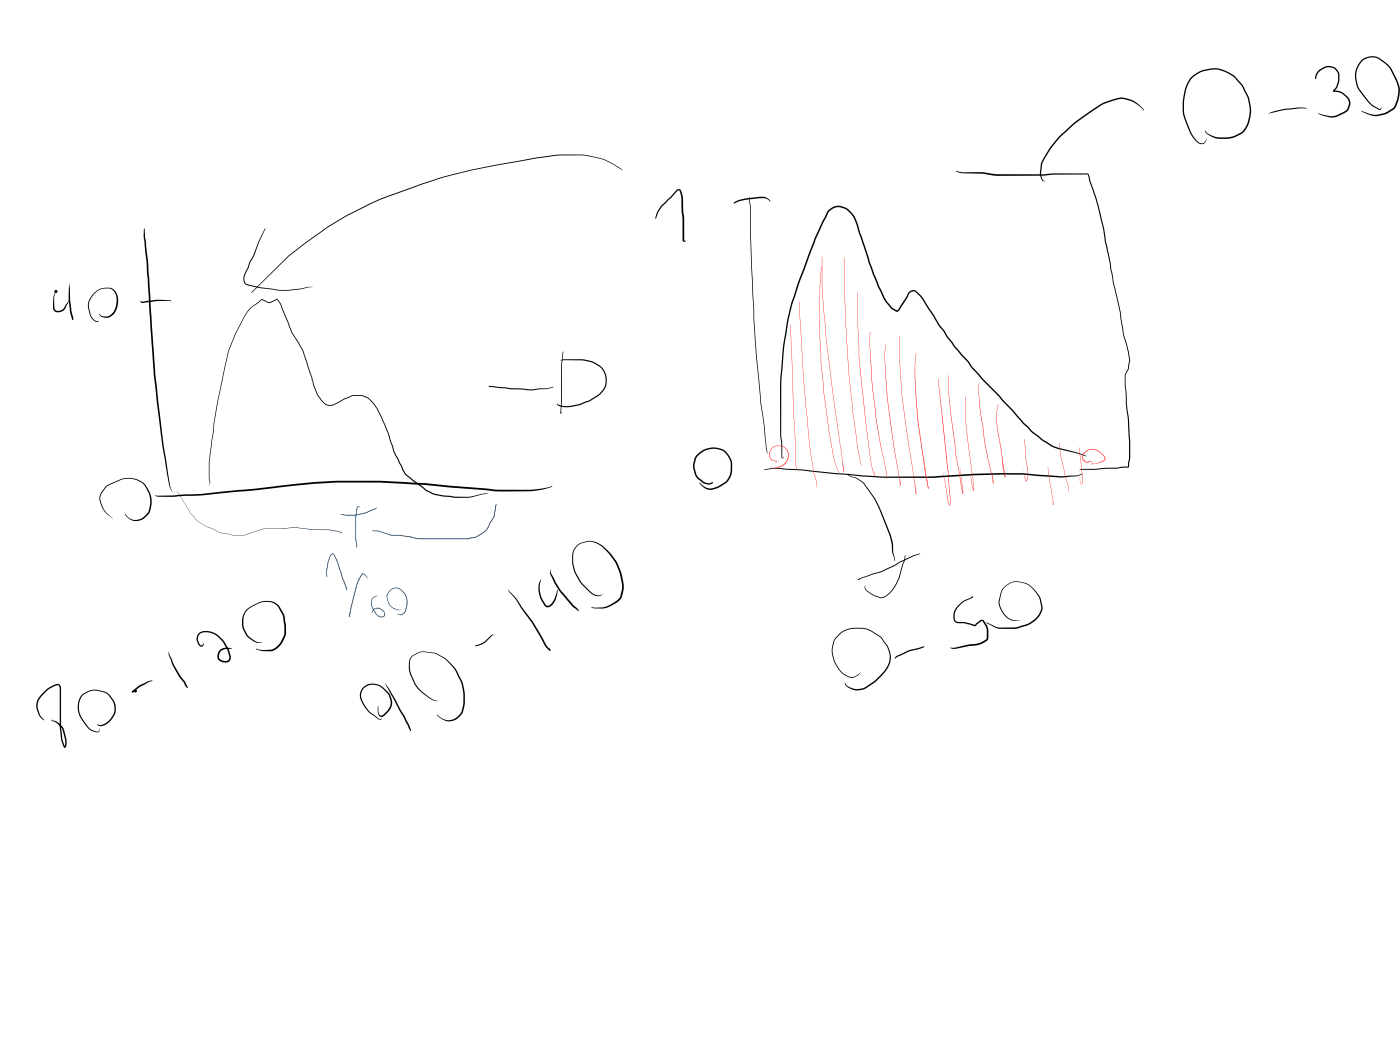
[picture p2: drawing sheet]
<svg xmlns="http://www.w3.org/2000/svg" width="328mm" height="246mm" viewBox="0 0 328 246" stroke-linecap="round" stroke-linejoin="round" font-family="sans-serif">
<g fill="#000">
<path d="M309.2 16.7a3 3 0 0 1 4.3-.6l.6 .9a5.5 5.5 0 0 1-.3 3.4l-.8 1-.1 .1-.2-.3a4 4 0 0 0 1.2-3.7v-.2a2.31 2.31 0 0 0-3.8-.9 4.3 4.3 0 0 0-1.5 2.1l-.1-.2 .1-.6zM308.6 18.3l.1 .2zM308.6 18.3l.3-.1-.2 .3zM279.6 18a7.4 7.4 0 0 1 10.8 .7 12 12 0 0 1 3.1 7 7.7 7.7 0 0 1-1.8 5.4 7.6 7.6 0 0 1-7 1.2l-1.6-.9-.4-.8 .5 .6a6.1 6.1 0 0 0 2.9 1 7 7 0 0 0 5.5-1.5 8.1 8.1 0 0 0 1.2-7.3l-.6-1.4a9 9 0 0 0-2.3-3.5 7.1 7.1 0 0 0-10.8 .6 12.5 12.5 0 0 0 .4 12 3.8 3.8 0 0 0 2.4 2.5 1.02 1.02 0 0 0 1-.8l.2-.4-.1 .4a1.29 1.29 0 0 1-1 1 1.29 1.29 0 0 1-1.4-.6 12.9 12.9 0 0 1-2.8-11.7l.6-1.8zM297.5 26.6a20.3 20.3 0 0 1 8.7-1.3l.3 .2h-.3a30.2 30.2 0 0 0-8.7 1.1zM312.9 21.2l1 .1a3.4 3.4 0 0 1 2.9 3.1l-.4 1.2-.4 .5-2.5 1.3-1.7 .1-2.5-.8 .1-.1 .8 .3 2.4 .4 .8-.2 1.8-.8 .8-.7 .4-1.1v-.6l-.2-.7a4.4 4.4 0 0 0-2.3-1.6l-1-.1-.2-.2zM312.7 21.3l.2-.2 .1 .2-.1 .2zM319.3 14.2a3.8 3.8 0 0 1 5.3 .1l.4 .3a11.5 11.5 0 0 1 3.4 6 8.8 8.8 0 0 1-1 4.6l-.4 .5a6.8 6.8 0 0 1-4.5 1.5l-1.6-.4-1.5-.6 .1-.2a5.9 5.9 0 0 0 5.6 .4l1.7-1 .3-.4a8.5 8.5 0 0 0 .9-4.3 10.2 10.2 0 0 0-4.1-6.5 3.5 3.5 0 0 0-5.6 2.3 6.2 6.2 0 0 0 .7 4.5l1.7 2.3a6.5 6.5 0 0 0 2.9 2.3h.2l.2-.5a.48 .48 0 0 1 0 .5 .48 .48 0 0 1-.6 .1 8.5 8.5 0 0 1-4-3.8 5.6 5.6 0 0 1-1.5-3.7 5.2 5.2 0 0 1 1.4-4zM59 68.6l8.6-8.6a85.6 85.6 0 0 1 20.4-12.9 135.3 135.3 0 0 1 28.7-8.5l7.8-1.4a39.1 39.1 0 0 1 13.9-.7 15.4 15.4 0 0 1 7.7 3.5 17.1 17.1 0 0 0-11.7-3.6 42.7 42.7 0 0 0-9.9 1 151.6 151.6 0 0 0-22 4.7l-2.7 .9a113.4 113.4 0 0 0-13.9 5.4 82.5 82.5 0 0 0-18.2 11.8l-8.6 8.5zM158.6 44.6a.66 .66 0 0 1 .7-.3 .66 .66 0 0 1 .6 .6l.3 1.5 .1 3.5 .2 1.3-.1 5.2 .5 .2-.6 .1-.2-.4v-5.1l-.2-1.3v-3.3l-.5-1.9-.5 .1-3.2 3.2a6.7 6.7 0 0 0-1.8 3.2h-.1a5.3 5.3 0 0 1 1.8-3.4zM153.8 51.1l.2-.1-.1 .3zM172.2 47.5l.8-.5 1.2-.3 4-.6a2.21 2.21 0 0 1 2.5 1.1l-.1 .1-.4-.5-.7-.3h-1.3l-3.3 .4-2.7 .8z"/>
<path d="M172.2 47.6l.1 .1zM172.2 47.6h.2zM248.8 31.7a48.1 48.1 0 0 1 10.6-7.8 8.8 8.8 0 0 1 4.2-1 7 7 0 0 1 4.8 2.9l-.1 .1a6.9 6.9 0 0 0-3.4-2.3l-1.3-.4a12.7 12.7 0 0 0-6.1 2 39.2 39.2 0 0 0-11.3 10.2 7.8 7.8 0 0 0-1.8 3.6l-.1 2.1 .3 1.1 .7 .4-.8-.2-.5-1.2 .1-2.3a5.4 5.4 0 0 1 1.3-2.8 22.4 22.4 0 0 1 3.4-4.4zM13.1 68.3a6.6 6.6 0 0 0-.3 4v.2a1.12 1.12 0 0 0 1.8 .1l.4-.4 1-1.7 .1 .4-.4 .5a1.97 1.97 0 0 1-3 1.5l-.1-.2a7.7 7.7 0 0 1 .3-4zM16.3 66.5v.4a32.5 32.5 0 0 0 .9 8l-.1 .2a18.8 18.8 0 0 1-.8-8.6zM22.2 68.6a4.3 4.3 0 0 1 3.9-1 3.1 3.1 0 0 1 1.6 3.6 3.3 3.3 0 0 1-2.6 3.3 1.56 1.56 0 0 1-1.8-.8h.1a1.67 1.67 0 0 0 1.7 .5 2.86 2.86 0 0 0 2.1-2.5 3.2 3.2 0 0 0-1.1-3.9l-.3-.1a4.3 4.3 0 0 0-4.5 2.5 4.3 4.3 0 0 0 1.1 5l.5 .1 .2-.1a.39 .39 0 0 1-.3 .4 .39 .39 0 0 1-.5-.2l-.3-.2a5 5 0 0 1-1.1-4.8zM32.8 70.7l4.1-.4 2.7 .1 .6 .2h-3.6l-3.1 .5zM62.1 53.6l.2 .1-1.4 2.9-1.5 3.8a6.5 6.5 0 0 0-1.2 2.7 3 3 0 0 0-.7 3.2l.6 .4 3 .7 4.5 .6h2.2l4.5-.7h1.2l-3.2 .6-4.3 .3-4.9-.6-2.8-.6a1.56 1.56 0 0 1-1.1-2.4l.9-1.8 .4-1.3 1-1.7 1.2-3.3zM114.7 90.5l.2-.1-.1 .2h.9l8.4 .7 2.5-.2a6.9 6.9 0 0 0 3.1-.4l.1 .2-1.4 .3-4 .4-9.6-.8zM131.5 84.4l.8-.1a14.5 14.5 0 0 1 6.9 .5l1.2 .7a4.4 4.4 0 0 1-.3 7.5l-1.2 .8a12.2 12.2 0 0 1-6.9 1.6l-1.2-.3-.1-.3 .2-.2-.1 .2a5.2 5.2 0 0 0 3.3 .3l1.9-.4 1.9-.7 2.1-1.2a4.1 4.1 0 0 0 .2-7 6.7 6.7 0 0 0-3.6-1.3l-5 .1zM132.1 82.5h.1l-.2 1.5a74.8 74.8 0 0 0-.2 10.4l-.2 2.5 .1-.5 .1 .3a.19 .19 0 0 1-.1 .3 .19 .19 0 0 1-.3-.2l.2-6a35.2 35.2 0 0 1 .3-7.7zM36.2 116.1l.8 .2 3.5-.1 6.6-.4 13-1.2a175.1 175.1 0 0 1 45.3-.7l12.8 1a34.6 34.6 0 0 0 10.7-.7l.6-.2-.3 .3a12.6 12.6 0 0 1-4.5 .9h-8.5l-10.8-.9a168 168 0 0 0-40.3 .1l-17.9 1.8-8.7 .3h-1.5z"/>
<path d="M33.8 53.6l.1 .1 .1 1.7a111.2 111.2 0 0 1 1.2 13.5 373.2 373.2 0 0 0 4.8 45.2l.4 1.2a7 7 0 0 1-1.1-3.3 306.4 306.4 0 0 1-4.5-43.1 126.3 126.3 0 0 0-1.1-13.5zM58.5 72.5l2.8-2.3 2 .7 1.8-.8 .8 1.2 2.7 6.6 1.3 2.1a32 32 0 0 1 3.2 8l.5 2.2a8.4 8.4 0 0 0 1.8 3.5 2.42 2.42 0 0 0 3.8 .7l3.2-1.6 1-.1a4.7 4.7 0 0 1 4.8 2.6l2.2 4.3 1.8 5.1a7.5 7.5 0 0 0 1.4 3.1l.8 1.6a5.1 5.1 0 0 0 2.4 3l3.3 2.5 2 .9 4.7 .7h3l3.3-.7 1.2-.1-1.7 .4a12.6 12.6 0 0 1-6.3 .6l-2.4-.3-2.4-.5-1.7-.9-3.2-2.4a5.7 5.7 0 0 1-2.6-3.3l-.8-1.6a8.2 8.2 0 0 1-1.3-3.3l-.4-1a22 22 0 0 0-2-5.3l-.9-1.7a5.8 5.8 0 0 0-3.7-3.5h-2.3l-2.9 1.4a3.1 3.1 0 0 1-3.3 .6l-1.2-1.1a8.2 8.2 0 0 1-1.7-3.5l-.6-2.2a31.8 31.8 0 0 0-3.2-8l-1.3-2.1-2.7-6.7-.7-1-1.7 .8-1.9-.7-1.6 1.2a6.9 6.9 0 0 0-2.6 3.1l-2 3.8-1.5 3.9-2.5 11.6-.9 5.1-1.1 9.3-.1 3.7 .2 1.1-.2 .8 .1-.7-.2-1.2v-3.7l1.1-9.4 2.6-13.3 .9-3.6 1.5-3.6 2.2-4.4zM166.9 112.9l.3 .4zM163.5 106.7a5 5 0 0 1 7-.6l1.2 2.1 .1 2.1a4.5 4.5 0 0 1-1.5 3 7.5 7.5 0 0 1-3.3 1.6 3 3 0 0 1-2.9-1.7h.1a2.92 2.92 0 0 0 2.9 1.3 7.3 7.3 0 0 0 3-1.5h.1a4.3 4.3 0 0 0 1.2-2.7v-1.4a4.2 4.2 0 0 0-2.7-3.5 4.2 4.2 0 0 0-4.3 .9l-.9 .8a4.3 4.3 0 0 0 .2 4.7l1.2 1.1a2.37 2.37 0 0 0 2.3 .2v.1a1.79 1.79 0 0 1-2.5-.1 4.4 4.4 0 0 1-1.2-6.4zM179.3 110h.6a13.8 13.8 0 0 1 5.4 0l2.4 .1 8.7 .9a170.8 170.8 0 0 0 31.6 .1l11.8-.1 9 .7 3.8-.2 1.3-.4a1.99 1.99 0 0 1-1.7 .6 20 20 0 0 1-5.6 .1l-6.8-.5a224.5 224.5 0 0 0-20 .7l-4.6 .1a166.6 166.6 0 0 1-21-1.1l-6.5-.7-3-.1a11.8 11.8 0 0 0-4.7-.1zM179.3 110.1h.2zM175.7 46.3h.2l.2 2.1 .3 14.2 .8 16.4 1.3 15.3 .9 5.5 .6 6.6-.3-1.3-.5-5.2-.8-5.6-1.4-15.3-.8-16.4-.2-14.2zM194.4 49.3a3.5 3.5 0 0 1 5.5 .7l.7 .9 .6 1.6 3.5 10.4a36.4 36.4 0 0 0 3.6 8l1 1.2 1.1 .7 2.1-3 .6-1.2a1.32 1.32 0 0 1 2.1-.1l1.4 1.5 3.9 6.3 1 1.1 .9 1.5 3.3 4.2a10.3 10.3 0 0 1 2.4 3l6.4 6.6 5.8 6.6 1.9 1.8 2.5 2 2.7 1.6 5.1 1.4 2.3 .9-7.6-2-2.7-1.7-2.6-2-2.1-2.1-5.5-6.2-4.1-4.1-2.3-2.6-1-1.5-3.1-3.4-1.7-2.3-.9-1.5-.9-1.1-3.5-5.5a6.8 6.8 0 0 0-2.4-2.7l-.5 .1-.6 .4-2.2 3.7-.5 .6h-.3l-1.2-.7-1-1.2a35.8 35.8 0 0 1-3.2-6.6l-3.8-11.5a5.3 5.3 0 0 0-4.4-4.5 3.1 3.1 0 0 0-2.4 1.3l-2.8 6-3.3 8.8a62 62 0 0 0-4.4 18.1l-.5 6.3v12.8l.2 2.1v3.3l.4-.4-.1 .3a.26 .26 0 0 1-.2 .3 .26 .26 0 0 1-.3-.3l-.3-6.7a120.6 120.6 0 0 1 .7-19.2l.2-1.4a58.5 58.5 0 0 1 4.4-16.3l2.9-7.8 1.8-4.1zM198.6 111.1l1 .5a5.5 5.5 0 0 1 3.4 2.1l.5 .7a25.2 25.2 0 0 1 4.3 8.2l1.2 2.9 .5 2.5a7.7 7.7 0 0 0 .5 3.3l-.1 .2-.2-.7a7.3 7.3 0 0 1-.6-3.4 26.5 26.5 0 0 0-2.1-6 22.8 22.8 0 0 0-4.8-8.3 5 5 0 0 0-2.7-1.3zM224.3 40.1l1.6 .3a26.8 26.8 0 0 1 7.9 .5h11.1l2-.2 8.5 .1 1.9 5.9 1.8 7 2.2 12.4 1.6 7.3 .8 5 1.1 3.9 .3 2.1-.1 1a2.67 2.67 0 0 1-.7 2l-.2 .6v2.2l.2 4.3 .6 4.1 .2 5v3.8l-.2 2.1-2.9 .4-4.9 .3h-3.6l-.3 .1 .4-.3 3.5-.1 7.5-.5 .3-2v-4.2l-1-13v-2.3l.3-.7a2.3 2.3 0 0 0 .5-1.9l.2-.9-.3-2-1.1-3.9-.8-5.1-1.6-7.2-.8-4.4-1.1-5.3-.4-2.8-1.3-5.5-2-5.7-.3-1.6-8.3 .1-2 .2h-11.1a35.6 35.6 0 0 0-8.4-.6l-.9-.3zM24.8 114.1l.7-.5 2.3-1a5.4 5.4 0 0 1 7.8 5.2l-.3 1.7a3.4 3.4 0 0 1-4.8 2.3l-.4-.3a1.14 1.14 0 0 1-.7-1 2.8 2.8 0 0 0 4.6 .4l.8-1 .4-1.6a5.8 5.8 0 0 0-2.5-5.4 5.4 5.4 0 0 0-4.8-.1l-2.5 1.1-.7 .6a4 4 0 0 0-1.2 2.4 6.4 6.4 0 0 0 3 4.7 5.6 5.6 0 0 1-3.1-5.4zM119.1 138.1l2.1 2.3 1.3 2.1 2.4 3.1 3.2 5.6 1 1.2-.1 .2h-.1a6.8 6.8 0 0 1-2-3l-2.3-3.7-2.3-3.2-1.3-2.1-1.6-1.8z"/>
<path d="M127 135.8a6 6 0 0 0 .9 5.8 .78 .78 0 0 0 .7 .5 .78 .78 0 0 0 .7-.5l.8-1.1 .7-2.2-.1 1.2-.4 1.3a2.25 2.25 0 0 1-1.9 1.6l-.4-.1a5.9 5.9 0 0 1-1.3-6.2zM129.1 133.4l.3 1.2a33.2 33.2 0 0 0 6.5 8.7h-.1a22.7 22.7 0 0 1-4.7-4.8l-1-1.7-1-2zM135.3 127.9a4.8 4.8 0 0 1 6.7 .6 12.4 12.4 0 0 1 4.3 9.9l-.4 1.6-.5 .8a6.9 6.9 0 0 1-6.6 1.8v-.2a6.9 6.9 0 0 0 6.3-1.9l.4-.6a7 7 0 0 0 0-4.9 11.9 11.9 0 0 0-6-7.7 3.8 3.8 0 0 0-4.9 2.3 8 8 0 0 0 .8 5.2 12.2 12.2 0 0 0 4.3 4.7l1 .1 .7-.4a1.7 1.7 0 0 1-2.6 .1 10.4 10.4 0 0 1-4.6-8.9l.3-1.3zM201.3 135.9l.9-.5 4.6-1.5 2.9-1.3 1.7-1.1a15.5 15.5 0 0 1 4.4-1.7v.2l-1.6 .5-7.4 3.6-4.5 1.5-.9 .4zM201.3 135.9l.7-.4-.7 .5zM202.9 137.5l.2-.1-.1 .4 .5 .7 1.5 1 1.4 .5a2.05 2.05 0 0 0 2.1-.9l1.2-1.3 1-2.1 1.7-5.5-.1 1.1-1.2 4a7.6 7.6 0 0 1-4 4.9l-.6 .1-1.4-.5-1.7-1.1a1.02 1.02 0 0 1-.5-1.2zM39.6 152.8l.2 .8 1 2.3 1.4 2.5 1.3 1.5 .6 1.3-.2 .2-2-2.8-1.4-2.5-.9-2.4zM46.6 148.5a4 4 0 0 1 5.1 1 9.1 9.1 0 0 1 2.4 4.4l.1 .1a1.28 1.28 0 0 1-.6 1.2 1.28 1.28 0 0 1-1.3 .1 1.75 1.75 0 0 1-1.3-2 1.75 1.75 0 0 1 1.9-1.4l1.5 .2-1.5 .1a1.44 1.44 0 0 0-1.4 1 1.44 1.44 0 0 0 .5 1.6 1.18 1.18 0 0 0 1.7-.1l.1-.8a8.7 8.7 0 0 0-3.1-4.9 2.98 2.98 0 0 0-4.1 0l-.2 1 .4 1.1 .6 .3 .4-.7v.2a.68 .68 0 0 1-.6 .8 .68 .68 0 0 1-.7-.7l-.3-.7a1.9 1.9 0 0 1 .4-1.8zM57.9 142.9a7 7 0 0 1 5.9-1.9l.7 .3a3.2 3.2 0 0 1 1.5 1.7l.8 1.5 .3 2.1a5.5 5.5 0 0 1-.2 2.8l-.7 1.3a4 4 0 0 1-2.8 2l-2.1-.1-1.3-.4 1.3 .2h2.1a3.6 3.6 0 0 0 2.5-1.9l.8-1.6v-1.8l-.3-2.5-.7-1.5a3.7 3.7 0 0 0-5.4-1.4l-.6 .3a4.4 4.4 0 0 0-1.1 7.4l1.5 1 1.6 .3a4.7 4.7 0 0 1-4.9-5.6l.4-1.3zM111.5 151.3l.1 .1 1.5-.6 2.1-1.8 .6-.2-2.4 2.2-1.5 .5h-.4zM128.8 152l.3 .4-.1 .2zM128.9 152.4l.2 .2z"/>
<path d="M196.4 149.2a6.5 6.5 0 0 1 6-2l1.6 .5 2.5 1.5 1 1.4a5.2 5.2 0 0 1 .1 7 15.4 15.4 0 0 1-5 4.1 3.8 3.8 0 0 1-4.3-1.2l-.1-.4 .3 .4a3.9 3.9 0 0 0 4.6 .5 10.7 10.7 0 0 0 5.5-6 5.1 5.1 0 0 0-1.2-4.3l-.9-1.2-2.3-1.5-1.4-.5-1.6-.1a5.2 5.2 0 0 0-5.4 7.5 5.6 5.6 0 0 0 3.9 3.9l.5-.1 .8-.3 1-.8-.8 .9a2.1 2.1 0 0 1-2.6 .1 6.6 6.6 0 0 1-2.5-9.1zM210.1 154.1l1.5-.8a10.8 10.8 0 0 1 4-1.4l1.1-.4 .2 .2-1.2 .5a10.8 10.8 0 0 0-4 1.3l-1.7 .9zM209.9 154.3l.3-.1-.1 .2zM228 139.9l.3 .1-.3 .3zM224.8 142l1.3-1.2 2.2-.9-.2 .3-1.7 .7a4.1 4.1 0 0 0-2.4 4.3l.2 .4 .4 .2 1.8 .1 2.3 .7 1.2-1.1a.65 .65 0 0 1 1 .1 4.2 4.2 0 0 1 1 2.3l-.1 2.1a5.8 5.8 0 0 1-4.5 1.5l-3.1 .7-.8-.1-.5-.2h1.3l3-.8a5 5 0 0 0 4.3-1.4l-.1-2.2-.9-1.8h-.4l-1.4 1.2-2.4-.7h-1.3a1.18 1.18 0 0 1-1.3-1.2 3.5 3.5 0 0 1 1.1-3zM235.4 137.8a4.2 4.2 0 0 1 5.1-1.1 7 7 0 0 1 3.8 4.5l.3 1.1a4.2 4.2 0 0 1-1.8 3.3 9.9 9.9 0 0 1-4.8 1.9l-4-.1-2.7-1.4 3 1.2 4.3-.1a8.6 8.6 0 0 0 4-1.8 3.9 3.9 0 0 0 1.7-3.1l-.3-1a5.7 5.7 0 0 0-6.6-4.6 4.1 4.1 0 0 0-2.8 4 4.3 4.3 0 0 0 4.7 4.9 3.8 3.8 0 0 1-4.6-2.6l-.1-.3a5.5 5.5 0 0 1 .8-4.8zM10 162.6a7 7 0 0 1 3.5-2.2 .92 .92 0 0 1 .8 1v9.3l.4 2.8 .6 1.6h-.2l.2-.6v-1.1l-.7-2.5-1.2-1.3-1.4-.8 1.2 .4 1.6 1.4 .8 2.7v1.5a.39 .39 0 0 1-.1 .5 .39 .39 0 0 1-.5 0l-.6-1.7-.4-2.9v-9.3a.57 .57 0 0 0-.7-.7 7.3 7.3 0 0 0-4.4 4.4v.9l.5 1.6 1.1 1.2h-.4l-1-1.1a3.9 3.9 0 0 1 .9-5.1zM19.2 162.9a4.6 4.6 0 0 1 4.1-1l1.8 .5 1.5 1.8a4.1 4.1 0 0 1-3.3 6.1l-.5-.5a1.64 1.64 0 0 0 1.7-.1 3.9 3.9 0 0 0 2-5.2l-1.2-1.6-1.3-.6a4 4 0 0 0-3.3 0 3.9 3.9 0 0 0-1.9 5.3l.6 1 1.5 2.1 .6 .5 1.2 .4a.49 .49 0 0 0 .6-.5l.1-.4v.4a.63 .63 0 0 1-.3 .6 .63 .63 0 0 1-.6 0l-1-.3a8.5 8.5 0 0 1-3-3.9 4.8 4.8 0 0 1 .7-4.6zM31 162.1l1.9-1.5 1.8-.8 1-.2-2.8 1.4-1.8 1.4-.2-.1zM30.9 162.3l.9-.3-.7 .4zM85.2 161.2a3.6 3.6 0 0 1 5.1 .4 4 4 0 0 1 1.7 2.8v.1a3.2 3.2 0 0 1-1 2.6l-.7 .7a.83 .83 0 0 1-1.4 0l-.3-.8v-1.4l.2 .1 .1 1.5 .3 .6 .5-.1 1-.9a3.1 3.1 0 0 0-.1-4.5l-.5-.5a2.97 2.97 0 0 0-3.1-1.2 2.97 2.97 0 0 0-2.3 2.5 7.2 7.2 0 0 0 2.2 4l2 1.4 .5 .2 .1-.4v.3l-.4 .2-.7-.4a8.2 8.2 0 0 1-3.7-4 2.74 2.74 0 0 1 .5-3.2zM90.2 160.2l1.3 1.6 3.5 6.2 1 2.1 .4 1.3h-.2l-1.5-3.2z"/>
<path d="M96.6 153.9l.3-.3a3.8 3.8 0 0 1 3.2-.8l1.9 .3 1 .5a8.4 8.4 0 0 1 3.3 2.6 12.9 12.9 0 0 1 2.8 6.9 9 9 0 0 1-.6 4l-.1 .3a3.5 3.5 0 0 1-5.7 .5l-.2-.3a3.3 3.3 0 0 0 4.7 .5l1.1-1.2a11.4 11.4 0 0 0 .1-6l-.1-.4a12.5 12.5 0 0 0-3.6-5.7l-2.6-1.5-2.3-.3a3.6 3.6 0 0 0-2.8 .8l-.3 .2a5 5 0 0 0-.1 4.3 9.8 9.8 0 0 0 5.7 6l.6 .1h-.9a9.8 9.8 0 0 1-6-6.8 4 4 0 0 1 .6-3.7z"/>
<circle cx="201.3" cy="136" r=".08"/>
</g>
<g fill="#000">
<circle cx="13.1" cy="68.4" r=".39"/>
<circle cx="31.7" cy="162" r=".39"/>
</g>
<g fill="#f00">
<path d="M181.2 105l.7-.4a2.47 2.47 0 0 1 3 1.3 2.47 2.47 0 0 1-1 3.1l-2.1 .9-1.1-.2h1.1l1.3-.4a2.46 2.46 0 0 0 1.8-2.2 2.46 2.46 0 0 0-1.5-2.5h-.8a1.87 1.87 0 0 0-1.8 1.1 1.87 1.87 0 0 0 .4 2.2l.6 .1 .3 .2-.4-.2a1.18 1.18 0 0 1-1.2-1.6l.1-.5z"/>
<path d="M254.1 106.4l.6-.6a2.69 2.69 0 0 1 3.7 .5l.7 .6a.77 .77 0 0 1-.2 1.2l-2.1 .7 2.1-.8a.62 .62 0 0 0 .1-1l-.7-.6a2.53 2.53 0 0 0-3.5-.5l-.6 .7-.1 .6a1.1 1.1 0 0 0 .8 1.1h.3a.63 .63 0 0 1 1 .2l.1 .3-.3-.5h-.4a1.18 1.18 0 0 1-1.7-1.1z"/>
<path d="M185.3 76.2l.2 .7 1 24.8 .1 6.2a3.3 3.3 0 0 0 1 2.7 2.87 2.87 0 0 1-1.1-2.7v-6.2z"/>
<path d="M187.6 70.7a351.9 351.9 0 0 0 3.2 39.4v.4a8.3 8.3 0 0 1 .8 3.4l.2 .6-.3-.6a8.8 8.8 0 0 0-.7-3.4l-.1-1.1a84.6 84.6 0 0 1-1.3-10.9 299.2 299.2 0 0 1-1.8-27.8z"/>
<path d="M196.5 110.9l.2 .3z"/>
<path d="M192.7 62.6h.1a121.2 121.2 0 0 0-.4 15.7l.2 6.7 .7 6.7a171.4 171.4 0 0 0 2.4 15.8l.9 2.8 .1 .9-.3-1.3a16.8 16.8 0 0 1-1.3-4.8l-.8-5.4a166.4 166.4 0 0 1-1.7-36.8z"/>
<path d="M197.6 108.2l.2 2.6z"/>
<path d="M192.9 60.2a88.7 88.7 0 0 0 .3 11.5v.3a684.9 684.9 0 0 0 4.6 37.2v1.6l-.1-1.8a687.3 687.3 0 0 1-4.6-37.3 89 89 0 0 1-.3-11.5z"/>
<path d="M198.2 60.5h.1a151.2 151.2 0 0 0 .4 18.8 228.2 228.2 0 0 0 3 28.3l.6 1.7-.4-.7-.5-2.2a265.6 265.6 0 0 1-3.1-32.1l-.2-5.9z"/>
<path d="M205.2 110.3v1.3z"/>
<path d="M201.2 68.6l.1 7.1a272.6 272.6 0 0 0 3.1 32.9l.8 3-.2-.3a25.1 25.1 0 0 1-1.2-6.2l-2.3-20.6-.3-7.5z"/>
<path d="M207.8 111.4l.2 .8z"/>
<path d="M204.1 77.8h.1a13.2 13.2 0 0 0 0 4.6 154 154 0 0 0 1.3 15.1l1.2 7 1.4 6.8-.1 .9v-.9a157.4 157.4 0 0 1-4.1-32z"/>
<path d="M211 111.4l.2 1.5v1z"/>
<path d="M207.8 80.8v.4a45.2 45.2 0 0 0 .3 10.5 306.8 306.8 0 0 0 3.2 22.2h-.1a237.5 237.5 0 0 1-3.4-25.6 23.5 23.5 0 0 1 0-7.4z"/>
<path d="M214.6 113l.3 2v.9z"/>
<path d="M211 78.8h.1a155.6 155.6 0 0 0 2.9 30.4l.9 6.7-.9-6.7a203.3 203.3 0 0 1-2.8-21.2l-.2-4.5z"/>
<path d="M216.7 107.2l1.1 7.4-.6-3.2z"/>
<path d="M214.9 82.8a81.8 81.8 0 0 0 .3 14.7l2.6 17.1-.6-2.9a176.6 176.6 0 0 1-2.3-17.7l-.1-.9a50 50 0 0 1 .1-10.3z"/>
<path d="M221.2 110.6l1.5 7.9-.3-1z"/>
<path d="M220.2 88.8l.1 1.3a420.3 420.3 0 0 1 2.5 25l.2 2.4-.3 1 .2-1.3-.5-6.2-2.2-20.9z"/>
<path d="M225.4 109.8l.5 6.1-.4-3.8z"/>
<path d="M222.5 88a150.4 150.4 0 0 0 1.6 17.3l1.8 10.6-1.7-9.4-.2-1.9a113.7 113.7 0 0 1-1.5-16.6z"/>
<path d="M227.7 110.9l.3 2.4 .4 1.9-.5-1.9z"/>
<path d="M226.4 93a59.1 59.1 0 0 0 .9 12.2l1 6.8 .2 3.1-1.3-9.9a64.8 64.8 0 0 1-.8-12.2z"/>
<path d="M232.7 110.3l.3 3.1z"/>
<path d="M229.7 89.9v.2a18.4 18.4 0 0 0 .2 5.3l.8 5.4a54 54 0 0 0 2 10.6l.3 2-.3-2a53.5 53.5 0 0 1-2.1-10.6l-.8-5.1-.3-4.6z"/>
<path d="M235.1 107.7l.7 4.3-.5-2.2z"/>
<path d="M234.1 94.8h.1a15.4 15.4 0 0 0 .1 7.1l1.5 10.1-2-12.7a12 12 0 0 1 .3-4.5z"/>
<path d="M240.1 110.3l.7 2.6-.3-.5z"/>
<path d="M240.3 103l.5 5.1a9.1 9.1 0 0 1 .2 4.1l-.2 .7 .2-1.2a10.8 10.8 0 0 0-.4-4.2z"/>
<path d="M246.6 117.7l.6 .7z"/>
<path d="M245.8 109.7l1.4 8.7z"/>
<path d="M250.6 115.1l.2 .1z"/>
<path d="M248.6 103.9l.3 3.2 1 4.5 .8 2.6 .1 1-1.9-8.1-.4-2.1z"/>
<path d="M253.2 105l.8 7v1.1l-.2 .5-.9-2 .9 1.9 .1-1.5z"/>
</g>
<g fill="#f00">
<path d="M182.1 108l.2 .2-.2 .2-.2-.2z" fill-rule="evenodd"/>
<path d="M256.2 108.8l.1-.2 .2 .2-.2 .2z" fill-rule="evenodd"/>
</g>
<g fill="#004080">
<path d="M41.7 115.1l.1 .5 .9 1.2 2 3.5 1.5 1.7 .6 .4a9.4 9.4 0 0 0 3.3 1.7l1.4 .7 1.7 .3a9.4 9.4 0 0 0 7-.6 7.9 7.9 0 0 1 4.3-.6l4.8-.2 3.8 .5h4.1l2 .3 .9 .3 .2 .4-1.1-.5-1.8-.4h-4.3l-3.5-.5-2.9 .2h-3.6a6.7 6.7 0 0 0-3.7 .9 8.7 8.7 0 0 1-6.2 .3l-1.7-.3-2-1a8.8 8.8 0 0 1-3.2-1.7l-1.7-1.8-1.9-3.5-1-1.3z"/>
<path d="M83.7 128.2v.2z"/>
<path d="M83.9 118.8l.3-.1 .3 .3-.4-.2-.3 .7a25.4 25.4 0 0 0-.3 6.8l.3 1.6-.1 .5-.3-1.9-.1-1.6a19.9 19.9 0 0 1 .3-5.6z"/>
<path d="M80 120.5l.3 .1z"/>
<path d="M79.9 120.6l.1-.1a10.3 10.3 0 0 0 4.4 0l1.6-.4 2.3-1.1v.3a12.5 12.5 0 0 1-6.9 1.6z"/>
<path d="M87.4 124.2l.1 .2 1.4 .1a9.9 9.9 0 0 0 5.4 1l3.9 .7h11.5a6.1 6.1 0 0 0 5.2-3.7l.9-1.4 .4-2.4 .2-.4-.4 2.8-.9 1.5a6.1 6.1 0 0 1-5.4 3.8h-11.5l-3.8-.7a11.2 11.2 0 0 1-5.7-1.1h-1.2z"/>
<path d="M116.4 118.3l.1 .1-.3 .2z"/>
<path d="M76.6 135.1l.3-.1-.2 .2z"/>
<path d="M77.6 130l.4-.2 .3 .1 .9 1.6 2.2 6.5-.1 .4-2.2-6.6-.8-1.6a.37 .37 0 0 0-.4-.2 .37 .37 0 0 0-.3 .4l-.6 1.7-.3 3.1-.2-1.2 .3-1.9z"/>
<path d="M82.1 143.4v1l-.1 .3z"/>
<path d="M81.9 144.5l.1 .2z"/>
<path d="M84.9 134.6v-.1a1.22 1.22 0 0 1 1.3 1.2 1.12 1.12 0 0 0-1.2-1l-.6 1.1a19.7 19.7 0 0 0-1.6 5.3l-.9 3.6v-.4l.4-1.9a27.5 27.5 0 0 1 1.8-6.5z"/>
<path d="M87.4 140.2l.9-.5h.4l-1 .5a2.02 2.02 0 0 0 0 2.7l.3 .5a1.64 1.64 0 0 0 1.8 1.2 .62 .62 0 0 0 .2-1.1l-.8-.6-.6-.2-.8 .3-.6 .7 .4-.9 1-.3 .6 .1 .9 .8a.89 .89 0 0 1 0 1.2 .89 .89 0 0 1-1.2 0l-.7-.5-.7-1.1a2.42 2.42 0 0 1-.1-2.8z"/>
<path d="M91.5 138.4a2.15 2.15 0 0 1 3.4 .6 3.7 3.7 0 0 1 .7 2.9l-.4 1.4a1.52 1.52 0 0 1-1.3 1l-.8-.1 .8-.1a1.39 1.39 0 0 0 1.1-.9 4.4 4.4 0 0 0 0-3.7 2.22 2.22 0 0 0-2.7-1.4 2 2 0 0 0-1.2 2.8l.4 1 .7 .6 1.3 .5 .7-.1-.9 .2a2.89 2.89 0 0 1-2.5-2.5 1.95 1.95 0 0 1 .7-2.2z"/>
</g>
</svg>
